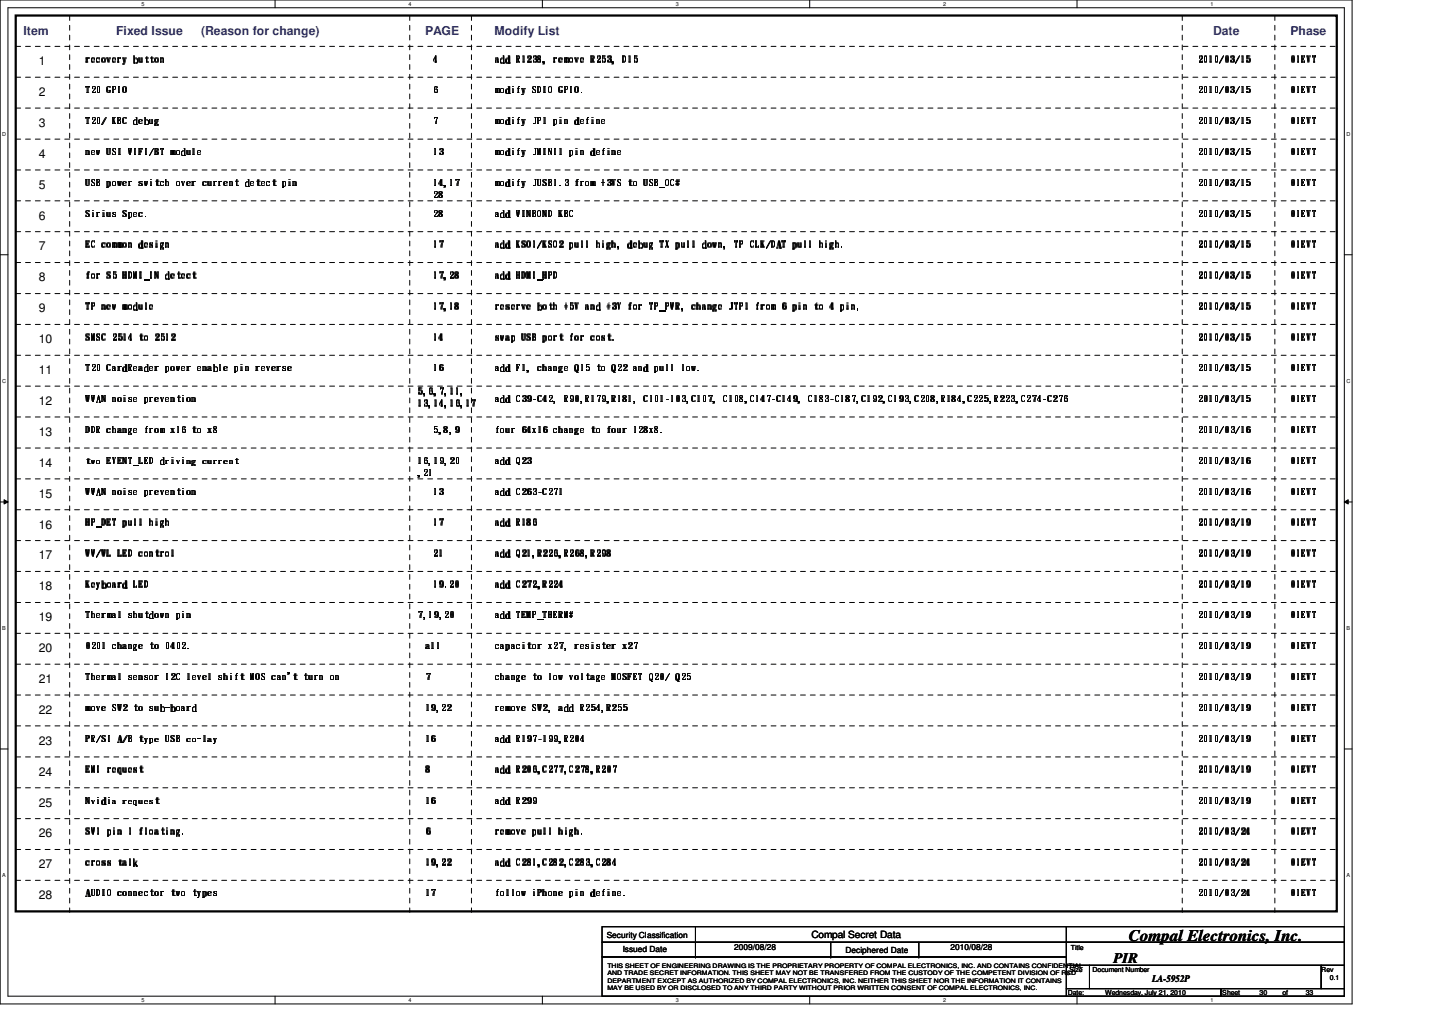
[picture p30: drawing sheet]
<svg xmlns="http://www.w3.org/2000/svg" width="297mm" height="210mm" viewBox="0 0 297 210" stroke-linecap="round" stroke-linejoin="round" font-family="sans-serif">
<defs><g id="words">
<text font-size="3.3" x="233.8" y="195.1">Compal Electronics, Inc.</text>
<text font-size="3" x="230.6" y="199.6">PIR</text>
<g font-size="2.5" fill="#00f">
<text x="4.9" y="7.2">Item</text>
<text x="24" y="7.2">Fixed Issue</text>
<text x="41.7" y="7.2">(Reason for change)</text>
<text x="88" y="7.2">PAGE</text>
<text x="102.4" y="7.2">Modify List</text>
<text x="251.3" y="7.2">Date</text>
<text x="267.3" y="7.2">Phase</text>
</g>
<g font-size="2.5">
<text x="8" y="13.5">1</text>
<text x="8" y="19.9">2</text>
<text x="8" y="26.3">3</text>
<text x="8" y="32.7">4</text>
<text x="8" y="39.1">5</text>
<text x="8" y="45.5">6</text>
<text x="8" y="51.9">7</text>
<text x="8" y="58.3">8</text>
<text x="8" y="64.7">9</text>
<text x="8" y="71.1">10</text>
<text x="8" y="77.5">11</text>
<text x="8" y="83.9">12</text>
<text x="8" y="90.3">13</text>
<text x="8" y="96.7">14</text>
<text x="8" y="103.1">15</text>
<text x="8" y="109.5">16</text>
<text x="8" y="115.9">17</text>
<text x="8" y="122.3">18</text>
<text x="8" y="128.7">19</text>
<text x="8" y="135.1">20</text>
<text x="8" y="141.5">21</text>
<text x="8" y="147.9">22</text>
<text x="8" y="154.3">23</text>
<text x="8" y="160.7">24</text>
<text x="8" y="167.1">25</text>
<text x="8" y="173.5">26</text>
<text x="8" y="179.9">27</text>
<text x="8" y="186.3">28</text>
</g>
<g font-size="2.1">
<text x="17.7" y="12.9">recovery button</text>
<text x="89.7" y="13">4</text>
<text x="102.5" y="12.9">add R1238, remove R253, D15</text>
<text x="248.1" y="12.9">2010/03/15</text>
<text x="267.3" y="13">01EVT</text>
<text x="17.7" y="19.3">T20 GPIO</text>
<text x="89.7" y="19.3">6</text>
<text x="102.5" y="19.3">modify SDIO GPIO.</text>
<text x="248.1" y="19.3">2010/03/15</text>
<text x="267.3" y="19.3">01EVT</text>
<text x="17.7" y="25.7">T20/ KBC debug</text>
<text x="89.7" y="25.7">7</text>
<text x="102.5" y="25.7">modify JP1 pin define</text>
<text x="248.1" y="25.7">2010/03/15</text>
<text x="267.3" y="25.7">01EVT</text>
<text x="17.7" y="32">new USI WIFI/BT module</text>
<text x="89.7" y="32">13</text>
<text x="102.5" y="32">modify JMINI1 pin define</text>
<text x="248.1" y="32">2010/03/15</text>
<text x="267.3" y="32.1">01EVT</text>
<text x="17.7" y="38.5">USB power switch over current detect pin</text>
<text x="89.7" y="38.5">14,17</text>
<text x="89.7" y="41">28</text>
<text x="102.5" y="38.5">modify JUSB1.3 from +3VS to USB_OC#</text>
<text x="248.1" y="38.5">2010/03/15</text>
<text x="267.3" y="38.6">01EVT</text>
<text x="17.7" y="44.9">Sirius Spec.</text>
<text x="89.7" y="44.9">28</text>
<text x="102.5" y="44.9">add WINBOND KBC</text>
<text x="248.1" y="44.9">2010/03/15</text>
<text x="267.3" y="45">01EVT</text>
<text x="17.7" y="51.3">EC common design</text>
<text x="89.7" y="51.3">17</text>
<text x="102.4" y="51.3">add KSO1/KSO2 pull high, debug TX pull down, TP CLK/DAT pull high.</text>
<text x="248.1" y="51.3">2010/03/15</text>
<text x="267.3" y="51.3">01EVT</text>
<text x="17.7" y="57.7">for S5 HDMI_IN detect</text>
<text x="89.7" y="57.7">17,28</text>
<text x="102.4" y="57.7">add HDMI_HPD</text>
<text x="248.1" y="57.7">2010/03/15</text>
<text x="267.3" y="57.7">01EVT</text>
<text x="17.7" y="64.1">TP new module</text>
<text x="89.7" y="64.1">17,18</text>
<text x="102.4" y="64.1">reserve both +5V and +3V for TP_PWR, change JTP1 from 6 pin to 4 pin.</text>
<text x="248.1" y="64.1">2010/03/15</text>
<text x="267.3" y="64.1">01EVT</text>
<text x="17.7" y="70.5">SMSC 2514 to 2512</text>
<text x="89.7" y="70.5">14</text>
<text x="102.4" y="70.6">swap USB port for cost.</text>
<text x="248.1" y="70.5">2010/03/15</text>
<text x="267.3" y="70.6">01EVT</text>
<text x="17.7" y="76.9">T20 CardReader power enable pin reverse</text>
<text x="89.7" y="77">16</text>
<text x="102.4" y="77">add F1, change Q15 to Q22 and pull low.</text>
<text x="248.1" y="76.9">2010/03/15</text>
<text x="267.3" y="77">01EVT</text>
<text x="17.7" y="83.3">WWAN noise prevention</text>
<text x="86.5" y="81.7">5,6,7,11,</text>
<text x="102.4" y="83.3">add C39~C42, R90,R179,R181, C101~103,C107, C108,C147~C149, C183~C187,C192,C193,C208,R184,C225,R223,C274~C276</text>
<text x="248.1" y="83.4">2010/03/15</text>
<text x="267.4" y="83.3">01EVT</text>
<text x="17.7" y="89.7">DDR change from x16 to x8</text>
<text x="86.5" y="84.2">13,14,16,17</text>
<text x="89.7" y="89.7">5,8,9</text>
<text x="102.4" y="89.7">four 64x16 change to four 128x8.</text>
<text x="248.1" y="89.7">2010/03/16</text>
<text x="267.3" y="89.7">01EVT</text>
<text x="17.7" y="96.1">two EVENT_LED driving current</text>
<text x="86.5" y="96.1">16,19,20</text>
<text x="86.5" y="98.6">,21</text>
<text x="102.5" y="96.1">add Q23</text>
<text x="248.1" y="96.1">2010/03/16</text>
<text x="267.3" y="96.1">01EVT</text>
<text x="17.7" y="102.5">WWAN noise prevention</text>
<text x="89.7" y="102.5">13</text>
<text x="102.5" y="102.6">add C263~C271</text>
<text x="248.1" y="102.5">2010/03/16</text>
<text x="267.3" y="102.6">01EVT</text>
<text x="17.7" y="108.9">HP_DET pull high</text>
<text x="89.8" y="108.9">17</text>
<text x="102.5" y="108.9">add R186</text>
<text x="248.1" y="108.9">2010/03/19</text>
<text x="267.3" y="109">01EVT</text>
<text x="17.7" y="115.3">WW/WL LED control</text>
<text x="89.7" y="115.3">21</text>
<text x="102.5" y="115.4">add Q21,R226,R268,R298</text>
<text x="248.1" y="115.3">2010/03/19</text>
<text x="267.3" y="115.4">01EVT</text>
<text x="17.7" y="121.7">Keyboard LED</text>
<text x="89.7" y="121.7">19.20</text>
<text x="102.5" y="121.8">add C272,R224</text>
<text x="248.1" y="121.7">2010/03/19</text>
<text x="267.3" y="121.8">01EVT</text>
<text x="17.7" y="128.1">Thermal shutdown pin</text>
<text x="86.5" y="128.1">7,19,20</text>
<text x="102.5" y="128.1">add TEMP_THERM#</text>
<text x="248.1" y="128.1">2010/03/19</text>
<text x="267.3" y="128.1">01EVT</text>
<text x="17.7" y="134.5">0201 change to 0402.</text>
<text x="88.1" y="134.5">all</text>
<text x="102.5" y="134.6">capacitor x27, resister x27</text>
<text x="248.1" y="134.5">2010/03/19</text>
<text x="267.3" y="134.6">01EVT</text>
<text x="17.7" y="140.9">Thermal sensor I2C level shift MOS can't turn on</text>
<text x="88.1" y="141">7</text>
<text x="102.5" y="141">change to low voltage MOSFET Q20/ Q25</text>
<text x="248.1" y="140.9">2010/03/19</text>
<text x="267.3" y="141">01EVT</text>
<text x="17.7" y="147.3">move SW2 to sub-board</text>
<text x="88.1" y="147.3">19,22</text>
<text x="102.5" y="147.4">remove SW2, add R254,R255</text>
<text x="248.1" y="147.3">2010/03/19</text>
<text x="267.3" y="147.4">01EVT</text>
<text x="17.7" y="153.7">PR/SI A/B type USB co-lay</text>
<text x="88.1" y="153.7">16</text>
<text x="102.5" y="153.8">add R197~199,R204</text>
<text x="248.1" y="153.7">2010/03/19</text>
<text x="267.3" y="153.8">01EVT</text>
<text x="17.7" y="160.1">EMI request</text>
<text x="88.1" y="160.1">8</text>
<text x="102.5" y="160.1">add R206,C277,C278,R207</text>
<text x="248.1" y="160.1">2010/03/19</text>
<text x="267.3" y="160.1">01EVT</text>
<text x="17.7" y="166.5">Nvidia request</text>
<text x="88.1" y="166.5">16</text>
<text x="102.5" y="166.6">add R299</text>
<text x="248.1" y="166.5">2010/03/19</text>
<text x="267.3" y="166.6">01EVT</text>
<text x="17.7" y="172.9">SW1 pin 1 floating.</text>
<text x="88.1" y="173">6</text>
<text x="102.5" y="173">remove pull high.</text>
<text x="248.1" y="172.9">2010/03/24</text>
<text x="267.3" y="173">01EVT</text>
<text x="17.7" y="179.3">cross talk</text>
<text x="88.1" y="179.3">19,22</text>
<text x="102.5" y="179.4">add C281,C282,C283,C284</text>
<text x="248.1" y="179.3">2010/03/24</text>
<text x="267.3" y="179.4">01EVT</text>
<text x="17.7" y="185.7">AUDIO connector two types</text>
<text x="88.1" y="185.7">17</text>
<text x="102.5" y="185.8">follow iPhone pin define.</text>
<text x="248.1" y="185.7">2010/03/24</text>
<text x="267.3" y="185.8">01EVT</text>
<text x="168.1" y="194.4">Compal Secret Data</text>
<text x="238.6" y="203.5">LA-5952P</text>
</g>
<g font-size="1.7">
<text x="125.7" y="194.3">Security Classification</text>
<text x="129" y="197.3">Issued Date</text>
<text x="152.1" y="196.8">2009/08/28</text>
<text x="175.1" y="197.5">Deciphered Date</text>
<text x="196.9" y="196.8">2010/08/28</text>
</g>
<g font-size="1.4">
<text x="221.8" y="196.8">Title</text>
<text x="221.5" y="201.4">Size</text>
<text x="226.3" y="201.4">Document Number</text>
<text x="273.7" y="201.4">Rev</text>
<text x="275.5" y="203">0.1</text>
<text x="221.2" y="206.2">Date:</text>
<text x="228.9" y="206.2">Wednesday, July 21, 2010</text>
<text x="253.2" y="206.2">Sheet</text>
<text x="260.9" y="206.2">30</text>
<text x="265.7" y="206.2">of</text>
<text x="270.5" y="206.2">33</text>
</g>
<g font-size="1.3">
<text x="125.8" y="200.6">THIS SHEET OF ENGINEERING DRAWING IS THE PROPRIETARY PROPERTY OF COMPAL ELECTRONICS, INC. AND CONTAINS CONFIDENTIAL</text>
<text x="125.8" y="202.1">AND TRADE SECRET INFORMATION. THIS SHEET MAY NOT BE TRANSFERED FROM THE CUSTODY OF THE COMPETENT DIVISION OF R&amp;D</text>
<text x="125.8" y="203.6">DEPARTMENT EXCEPT AS AUTHORIZED BY COMPAL ELECTRONICS, INC. NEITHER THIS SHEET NOR THE INFORMATION IT CONTAINS</text>
<text x="125.8" y="205.1">MAY BE USED BY OR DISCLOSED TO ANY THIRD PARTY WITHOUT PRIOR WRITTEN CONSENT OF COMPAL ELECTRONICS, INC.</text>
</g>
<g font-size="1.1">
<text x="29.3" y="1.1">5</text>
<text x="84.6" y="1.1">4</text>
<text x="140" y="1.1">3</text>
<text x="195.4" y="1.1">2</text>
<text x="250.7" y="1.1">1</text>
<text x=".5" y="28.2">D</text>
<text x="278.9" y="28.2">D</text>
<text x=".5" y="79.3">C</text>
<text x="278.9" y="79.3">C</text>
<text x=".5" y="130.6">B</text>
<text x="278.9" y="130.6">B</text>
<text x=".5" y="181.7">A</text>
<text x="278.9" y="181.7">A</text>
<text x="29.3" y="207.6">5</text>
<text x="84.6" y="207.6">4</text>
<text x="140" y="207.6">3</text>
<text x="195.4" y="207.6">2</text>
<text x="250.7" y="207.6">1</text>
</g>
</g></defs>
<path d="M0 0h280.1v208h-280.1zM1.6 1.6h276.9v204.8h-276.9z" fill="none" stroke="#000" stroke-width=".21"/>
<g fill="#fff">
<path d="M29.3 .2h.6v1.2h-.6z"/>
<path d="M29.3 206.6h.6v1.2h-.6z"/>
</g>
<path d="M57 0v1.6M57 206.4v1.6" fill="none" stroke="#000" stroke-width=".21"/>
<g fill="#fff">
<path d="M84.6 .2h.6v1.2h-.6z"/>
<path d="M84.6 206.6h.6v1.2h-.6z"/>
</g>
<path d="M112.3 0v1.6M112.3 206.4v1.6" fill="none" stroke="#000" stroke-width=".21"/>
<g fill="#fff">
<path d="M140 .2h.6v1.2h-.6z"/>
<path d="M140 206.6h.6v1.2h-.6z"/>
</g>
<path d="M167.7 0v1.6M167.7 206.4v1.6" fill="none" stroke="#000" stroke-width=".21"/>
<g fill="#fff">
<path d="M195.4 .2h.6v1.2h-.6z"/>
<path d="M195.4 206.6h.6v1.2h-.6z"/>
</g>
<path d="M223.1 0v1.6M223.1 206.4v1.6" fill="none" stroke="#000" stroke-width=".21"/>
<g fill="#fff">
<path d="M250.7 .2h.6v1.2h-.6z"/>
<path d="M250.7 206.6h.6v1.2h-.6z"/>
<path d="M.5 27.2h.7v1.2h-.7z"/>
<path d="M278.9 27.2h.8v1.2h-.8z"/>
<path d="M.5 78.4h.7v1.1h-.7z"/>
<path d="M278.9 78.4h.8v1.1h-.8z"/>
</g>
<path d="M0 52.8h1.6M278.5 52.8h1.6" fill="none" stroke="#000" stroke-width=".21"/>
<g fill="#fff">
<path d="M.5 129.6h.7v1.2h-.7z"/>
<path d="M278.9 129.6h.7v1.2h-.7z"/>
</g>
<path d="M0 104h1.6M.8 103.5l.8 .5-.8 .4zM278.5 104l.8-.5v.9zM278.5 104h1.6" fill="none" stroke="#000" stroke-width=".21"/>
<path d="M.8 103.5l.8 .5-.8 .4zM278.5 104l.8-.5v.9z" fill="#000"/>
<g fill="#fff">
<path d="M.5 180.8h.7v1.1h-.7z"/>
<path d="M278.9 180.8h.7v1.1h-.7z"/>
</g>
<g fill="none" stroke="#000" stroke-width=".21">
<path d="M0 155.2h1.6M278.5 155.2h1.6M124.7 192h96.2v3.2h-96.2zM124.7 195.2h96.2v3.1h-96.2zM124.7 198.3h96.2v8.1h-96.2zM144.1 195.2h.1M144.1 198.3h.1M144.1 192v6.3M172.1 198.3h.1M172.1 195.2v3.1M190.3 198.3h.1M190.3 195.2v3.1"/>
<path d="M220.9 192h57.6v3.2h-57.6zM220.9 195.2h57.6v4.8h-57.6zM220.9 200h4.8v4.9h-4.8zM220.9 204.9h32v1.5h-32zM225.7 200h48v4.9h-48zM252.9 204.9h25.6v1.5h-25.6zM273.7 200h4.8v4.9h-4.8z"/>
</g>
<path d="M3.3 3.2h273.6v185.6h-273.6z" fill="none" stroke="#000" stroke-width=".47"/>
<g fill="none" stroke="#000" stroke-width=".21" stroke-dasharray="1 1 1 1 1 1 1 1">
<path d="M3.3 9.6h273.6M3.3 16h273.6M14.4 3.2v185.6M84.9 3.2v185.6M97.7 3.2v185.6M244.9 3.2v185.6M264.1 3.2v185.6M276.9 9.6h.1M276.9 16h.1M3.3 22.4h273.6M3.3 28.8h273.6M3.3 35.2h273.6"/>
<path d="M276.9 22.4h.1M276.9 28.8h.1M276.9 35.2h.1M3.3 41.6h273.6M3.3 48h273.6M3.3 54.4h273.6M276.9 41.6h.1M276.9 48h.1M276.9 54.4h.1M3.3 60.8h273.6M3.3 67.2h273.6M3.3 73.6h273.6"/>
<path d="M276.9 60.8h.1M276.9 67.2h.1M276.9 73.6h.1M3.3 80h273.6M3.3 86.4h273.6M3.3 92.8h273.6M3.3 99.2h273.6M276.9 80h.1M276.9 86.4h.1M276.9 92.8h.1M276.9 99.2h.1M3.3 105.6h273.6"/>
<path d="M3.3 112h273.6M3.3 118.4h273.6M276.9 105.6h.1M276.9 112h.1M276.9 118.4h.1M3.3 124.8h273.6M3.3 131.2h273.6M3.3 137.6h273.6M276.9 124.8h.1M276.9 131.2h.1M276.9 137.6h.1M3.3 144h273.6"/>
<path d="M3.3 150.4h273.6M3.3 156.8h273.6M276.9 144h.1M276.9 150.4h.1M276.9 156.8h.1M3.3 163.2h273.6M3.3 169.6h273.6M3.3 176h273.6M276.9 163.2h.1M276.9 169.6h.1M276.9 176h.1M3.3 182.4h273.6"/>
<path d="M14.4 188.8h.1M84.9 188.8h.1M97.7 188.8h.1M244.9 188.8h.1M264.1 188.8h.1M276.9 182.4h.1"/>
</g>
<use href="#words"/>
</svg>
